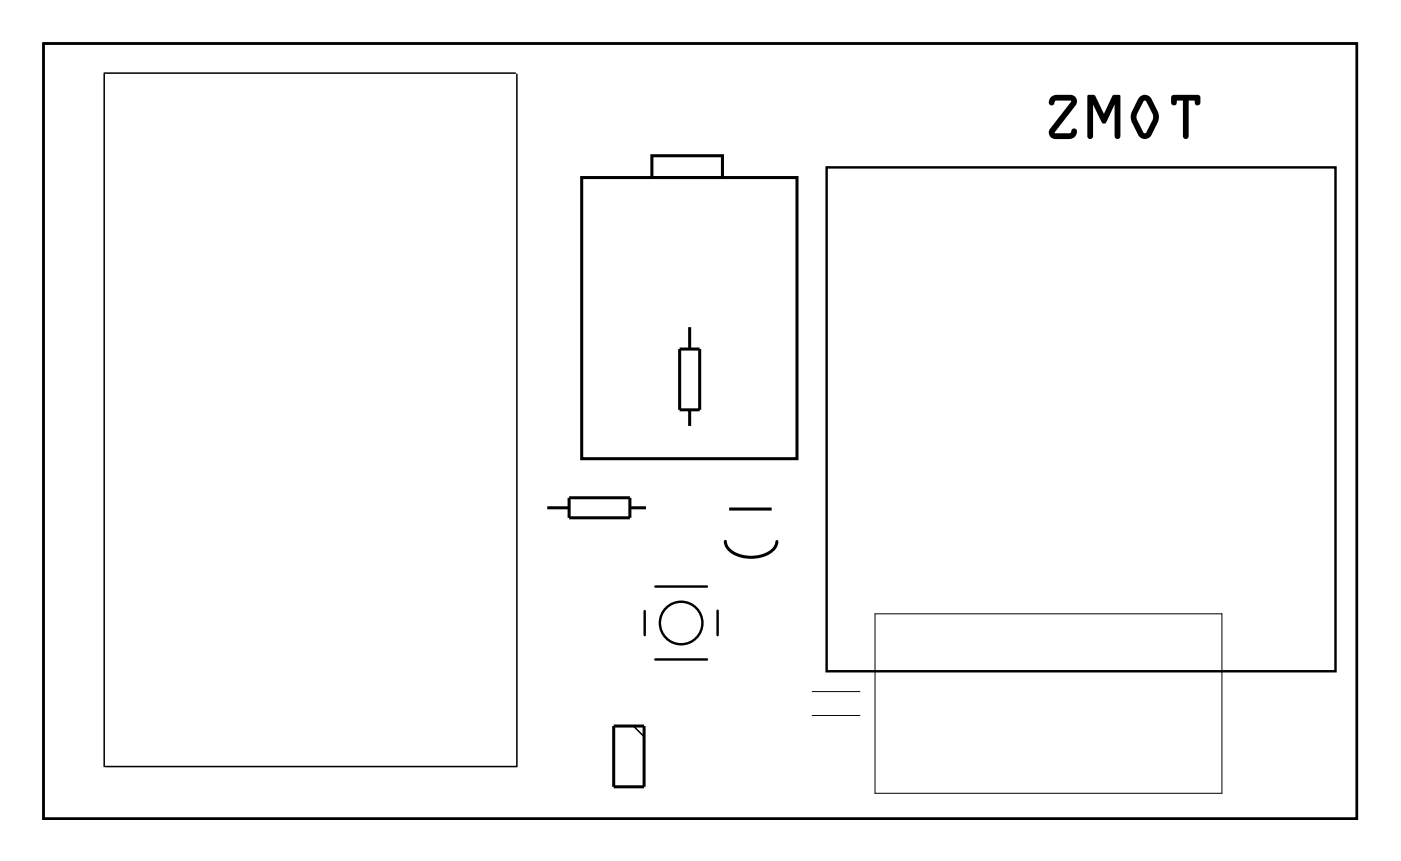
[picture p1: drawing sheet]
<svg xmlns="http://www.w3.org/2000/svg" width="117mm" height="72mm" viewBox="0 0 117 72" stroke-linecap="round" stroke-linejoin="round" font-family="sans-serif">
<g fill="none" stroke="#000" stroke-width=".2">
<path d="M3.6 3.6h109.8v64.8h-109.8zM69.1 14h42.5v42.1h-42.5zM53.9 51.1v2M54.8 49h4.3M54.8 55.1h4.3M60 51v2.1"/>
<circle cx="56.9" cy="52.1" r="1.78"/>
</g>
<g fill="#000">
<path d="M98 8l-.1 .6 .2 .2 .2-.1 .1-.3h.5v3l.1 .2h.2l.2-.2v-3h.5v.3l.3 .1 .2-.2-.1-.5-.2-.2h-2zM98 8l.1-.1h2l.2 .2 .1 .5-.2 .2-.3-.1v-.3h-.5v3l-.2 .2h-.2l-.1-.2v-3h-.5a.26 .26 0 0 1-.2 .4 .26 .26 0 0 1-.3-.2zM95.3 8.1l-.7 1.2-.1 .5 .1 .5 .6 1 .2 .2a.61 .61 0 0 0 .6 0l.3-.2 .5-1 .1-.5-.1-.5-.6-1.2a.62 .62 0 0 0-.8-.1zM95.3 8.1l.1-.1a.61 .61 0 0 1 .6 0l.3 .3 .5 1 .1 .5-.1 .5-.5 1a.63 .63 0 0 1-1.1 0l-.6-1a1.06 1.06 0 0 1 0-1zM95.6 8.4l.2 .1 .6 1.3-.6 1.3h-.1h-.1l-.6-1.3zM95.6 8.4l-.6 1.4 .6 1.3h.1h.1l.6-1.3-.6-1.3zM90.9 8v3.4l.1 .1 .2 .1 .2-.2v-2.7l.7 1.5 .2 .1 .2-.1 .7-1.5v2.7a.24 .24 0 0 0 .2 .2 .24 .24 0 0 0 .3-.2l-.1-3.4h-.6l-.7 1.5-.8-1.5zM90.9 8h.6l.8 1.5 .7-1.5h.6l.1 3.4-.1 .2h-.3l-.1-.2v-2.7l-.8 1.6a.24 .24 0 0 1-.3-.2l-.7-1.4v2.7l-.2 .2h-.2l-.1-.2zM87.9 8.1l-.2 .5v.1l.2 .1 .2-.1 .1-.3h1.3l-1.7 2.3-.1 .4v.2l.3 .3h1.4a.54 .54 0 0 0 .5-.2 .54 .54 0 0 0 0-.6h-.3l-.1 .3h-.1h-1.2l1.7-2.3a.54 .54 0 0 0 .1-.6 .54 .54 0 0 0-.5-.3h-1.2zM87.9 8.1l.4-.2h1.2l.4 .2 .1 .4-.1 .3-1.7 2.3h1.2h.1l.1-.3 .2-.1 .2 .2v.4l-.4 .3h-1.4a.54 .54 0 0 1-.5-.3 .54 .54 0 0 1 .1-.6l1.8-2.2-1.3-.1-.2 .2a.23 .23 0 0 1-.2 .2 .23 .23 0 0 1-.2-.1v-.3z"/>
<path d="M98 8l-.1 .6a.26 .26 0 0 0 .3 .2 .26 .26 0 0 0 .2-.4h.5v3a.24 .24 0 0 0 .2 .2 .24 .24 0 0 0 .3-.2v-3h.5a.26 .26 0 0 0 .1 .4 .26 .26 0 0 0 .4-.2l-.1-.5-.1-.2h-2.1zM95.3 8.1l-.7 1.2-.1 .5 .1 .3 .6 1.2a.62 .62 0 0 0 1.1 0l.5-1 .1-.5-.1-.5-.6-1.2a.62 .62 0 0 0-.9 0zM95.6 8.4l.2 .1 .6 1.3-.6 1.3h-.1h-.1l-.6-1.3zM90.9 8v3.4a.24 .24 0 0 0 .2 .2 .24 .24 0 0 0 .3-.2v-2.7l.7 1.4a.24 .24 0 0 0 .2 .2 .24 .24 0 0 0 .2-.2l.7-1.4v2.7a.24 .24 0 0 0 .2 .2 .24 .24 0 0 0 .3-.2l-.1-3.4h-.6l-.7 1.5-.8-1.5zM87.9 8.1l-.2 .5a.26 .26 0 0 0 .3 .2 .26 .26 0 0 0 .2-.3l1.3-.1 .1 .1-1.8 2.2a.54 .54 0 0 0-.1 .6 .54 .54 0 0 0 .5 .3h1.2a.54 .54 0 0 0 .5-.2 .54 .54 0 0 0 0-.6 .39 .39 0 0 0-.4 .3h-1.3l1.7-2.3a.54 .54 0 0 0 .1-.6 .54 .54 0 0 0-.5-.3h-1.2z"/>
<path d="M3.6 3.6v64.8h109.8v-64.8zM3.6 3.6h109.8v64.8h-109.8z"/>
</g>
<path d="M48.6 14.8h18v23.5h-18zM54.5 13h5.9v1.8h-5.9zM56.8 29.2h1.7v5.1h-1.7zM57.7 27.3v1.9M57.7 34.3v1.3M45.7 42.4h1.9M47.6 41.6h5.1v1.7h-5.1zM52.7 42.4h1.3M60.6 45.2a1.38 1.38 0 0 0 1.1 1.2 2.99 2.99 0 0 0 2.9-.5l.3-.3v-.3M61 42.5h3.5M51.3 60.7h2.5v5.1h-2.5z" fill="none" stroke="#000" stroke-width=".25"/>
<path d="M8.7 6.2v57.9M8.7 6.1h34.4M43.2 6.2v57.9M8.8 64.1h34.4M53 60.7l.8 .9" fill="none" stroke="#000" stroke-width=".13"/>
<path d="M67.9 57.8h4M67.9 59.8h4M73.2 51.3h29v15h-29z" fill="none" stroke="#000" stroke-width=".08"/>
</svg>
